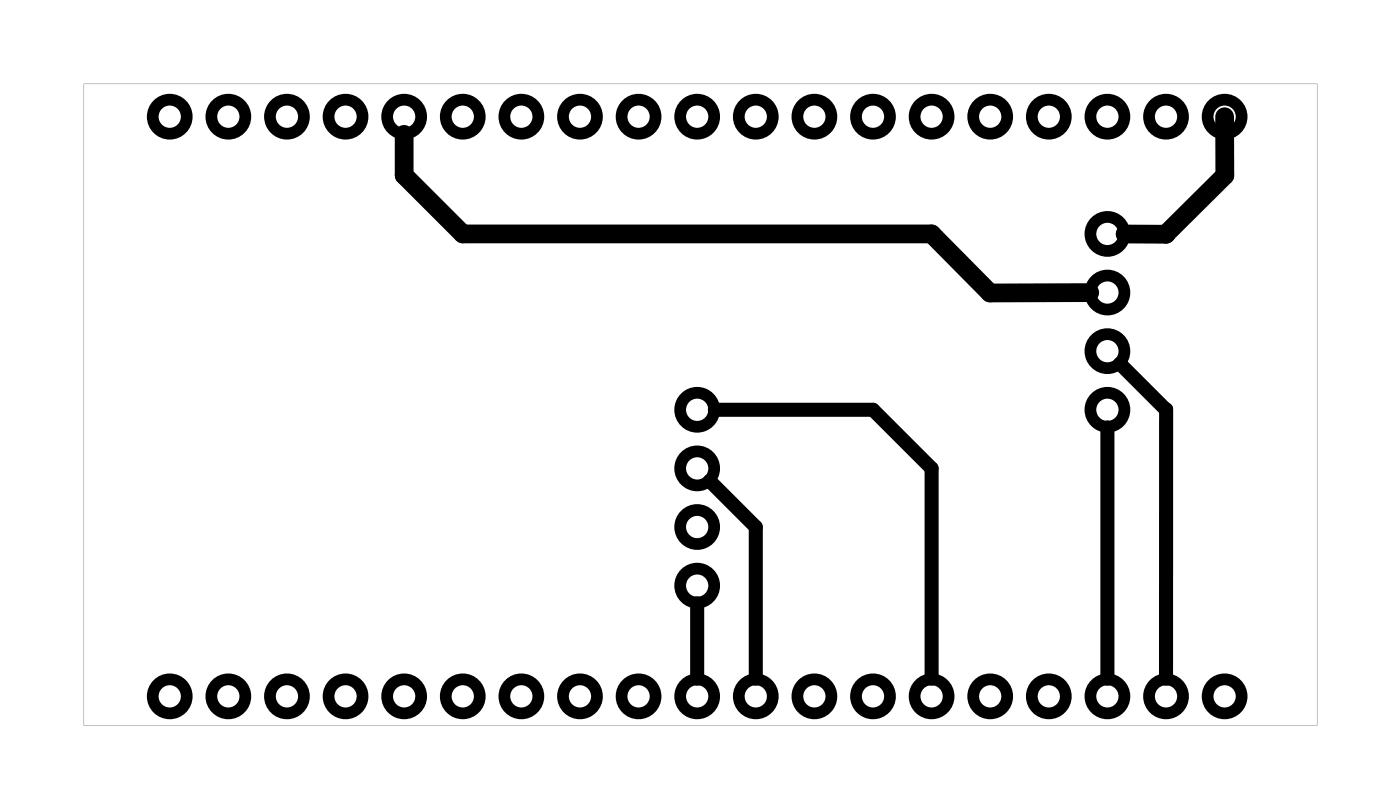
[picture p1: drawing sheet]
<svg xmlns="http://www.w3.org/2000/svg" width="61mm" height="35mm" viewBox="0 0 61 35" stroke-linecap="round" stroke-linejoin="round" font-family="sans-serif">
<path d="M3.6 3.6v27.8h53.5v-27.8zM3.6 3.6h53.5v27.8h-53.5z" fill="#000"/>
<g fill="none" stroke="#000" stroke-width=".51">
<circle cx="7.4" cy="5.1" r=".74"/>
<circle cx="9.9" cy="5.1" r=".74"/>
<circle cx="12.4" cy="5.1" r=".74"/>
<circle cx="15" cy="5.1" r=".74"/>
<circle cx="17.5" cy="5.1" r=".74"/>
<circle cx="20.1" cy="5.1" r=".74"/>
<circle cx="22.6" cy="5.1" r=".74"/>
<circle cx="25.1" cy="5.1" r=".74"/>
<circle cx="27.7" cy="5.1" r=".74"/>
<circle cx="30.2" cy="5.1" r=".74"/>
<circle cx="30.2" cy="17.8" r=".74"/>
<circle cx="32.8" cy="5.1" r=".74"/>
<circle cx="35.3" cy="5.1" r=".74"/>
<circle cx="37.8" cy="5.1" r=".74"/>
<circle cx="40.4" cy="5.1" r=".74"/>
<circle cx="42.9" cy="5.1" r=".74"/>
<circle cx="45.5" cy="5.1" r=".74"/>
<circle cx="48" cy="5.1" r=".74"/>
<circle cx="48" cy="15.2" r=".74"/>
<circle cx="48" cy="17.8" r=".74"/>
<circle cx="48" cy="10.1" r=".74"/>
<circle cx="48" cy="12.7" r=".74"/>
<circle cx="50.5" cy="5.1" r=".74"/>
<circle cx="53.1" cy="5.1" r=".74"/>
<circle cx="7.4" cy="30.2" r=".74"/>
<circle cx="9.9" cy="30.2" r=".74"/>
<circle cx="12.4" cy="30.2" r=".74"/>
<circle cx="15" cy="30.2" r=".74"/>
<circle cx="17.5" cy="30.2" r=".74"/>
<circle cx="20.1" cy="30.2" r=".74"/>
<circle cx="22.6" cy="30.2" r=".74"/>
<circle cx="25.1" cy="30.2" r=".74"/>
<circle cx="27.7" cy="30.2" r=".74"/>
<circle cx="30.2" cy="30.2" r=".74"/>
<circle cx="30.2" cy="22.8" r=".74"/>
<circle cx="30.2" cy="25.4" r=".74"/>
<circle cx="30.2" cy="20.3" r=".74"/>
<circle cx="32.8" cy="30.2" r=".74"/>
<circle cx="35.3" cy="30.2" r=".74"/>
<circle cx="37.8" cy="30.2" r=".74"/>
<circle cx="40.4" cy="30.2" r=".74"/>
<circle cx="42.9" cy="30.2" r=".74"/>
<circle cx="45.5" cy="30.2" r=".74"/>
<circle cx="48" cy="30.2" r=".74"/>
<circle cx="50.5" cy="30.2" r=".74"/>
<circle cx="53.1" cy="30.2" r=".74"/>
</g>
<path d="M17.5 5.8v1.8l2.6 2.5h20.3l2.5 2.6h4.3M48.8 10.1l1.7 .1M50.5 10.1v.1M53.1 5.1v2.5l-2.6 2.5" fill="none" stroke="#000" stroke-width=".81"/>
<path d="M31 17.8h6.8l2.6 2.5v9.1M48 18.5v10.9M48.5 15.8l2 1.9v11.7M30.2 26.1v3.3M30.8 20.8l2 2v6.6" fill="none" stroke="#000" stroke-width=".61"/>
</svg>
